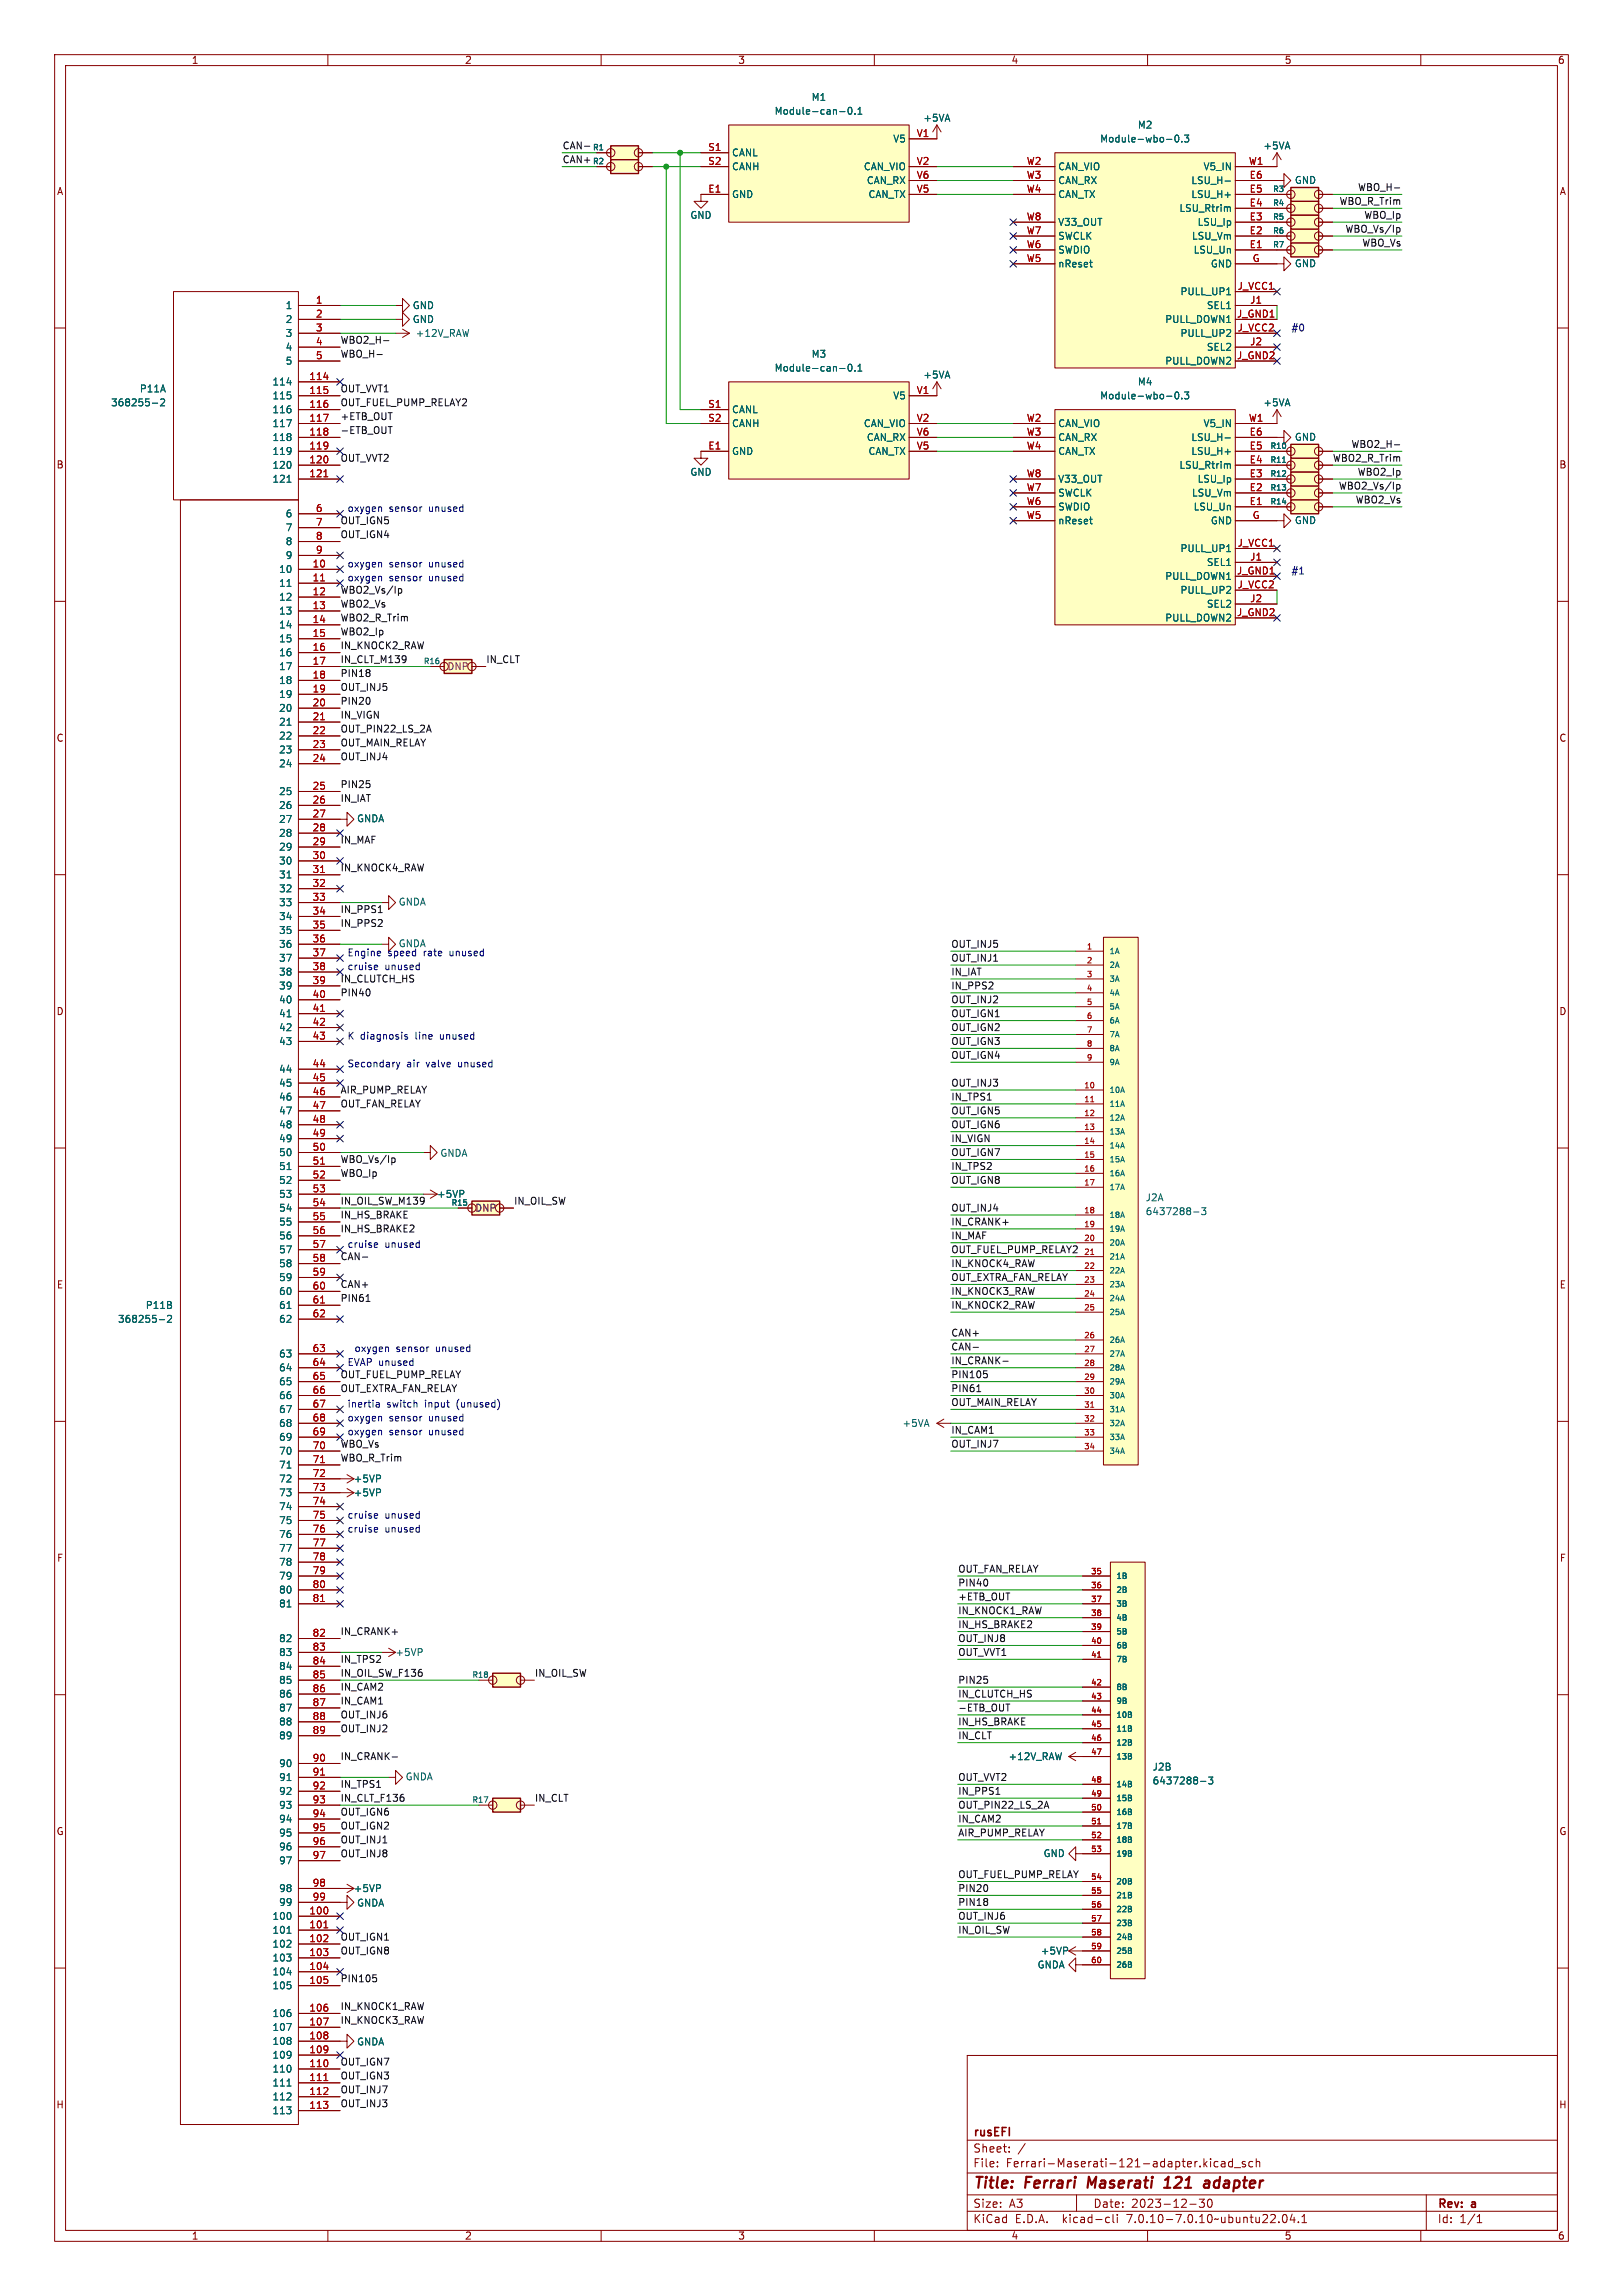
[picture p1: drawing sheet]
<svg xmlns="http://www.w3.org/2000/svg" width="297mm" height="420mm" viewBox="0 0 297 420" stroke-linecap="round" stroke-linejoin="round" font-family="sans-serif">
<defs><g id="words">
<g font-size="2.8" fill="#840000">
<text x="178" y="400.9">Title:</text>
<text x="187.7" y="400.9">Ferrari</text>
<text x="199.9" y="400.9">Maserati</text>
<text x="214.8" y="400.9">121</text>
<text x="222.8" y="400.9">adapter</text>
</g>
<g font-size="2.1" fill="#840000">
<text x="178" y="394">Sheet:</text>
<text x="178" y="391.2">rusEFI</text>
<text x="178" y="396.7">File:</text>
<text x="184.1" y="396.7">Ferrari-Maserati-121-adapter.kicad_sch</text>
<text x="178" y="406.9">KiCad</text>
<text x="178" y="404.1">Size:</text>
<text x="184.7" y="404.1">A3</text>
<text x="185.7" y="406.9">E.D.A.</text>
<text x="194.6" y="406.9">kicad-cli</text>
<text x="200" y="404.1">Date:</text>
<text x="206.5" y="406.9">7.0.10-7.0.10~ubuntu22.04.1</text>
<text x="207" y="404.1">2023-12-30</text>
<text x="263" y="404.3">Rev:</text>
<text x="263" y="406.9">Id:</text>
<text x="267.1" y="406.9">1/1</text>
<text x="269.4" y="404.3">a</text>
</g>
<g font-size="1.8" fill="#840000">
<text x="35" y="11.9">1</text>
<text x="85" y="11.9">2</text>
<text x="135" y="11.9">3</text>
<text x="185" y="11.9">4</text>
<text x="235" y="11.9">5</text>
<text x="285" y="11.9">6</text>
<text x="10.3" y="35.9">A</text>
<text x="285.3" y="35.9">A</text>
<text x="10.3" y="85.9">B</text>
<text x="285.3" y="85.9">B</text>
<text x="10.3" y="135.9">C</text>
<text x="285.3" y="135.9">C</text>
<text x="10.3" y="185.9">D</text>
<text x="285.3" y="185.9">D</text>
<text x="10.3" y="235.9">E</text>
<text x="285.3" y="235.9">E</text>
<text x="10.3" y="285.9">F</text>
<text x="285.3" y="285.9">F</text>
<text x="10.3" y="335.9">G</text>
<text x="285.3" y="335.9">G</text>
<text x="10.2" y="385.9">H</text>
<text x="285.2" y="385.9">H</text>
<text x="35" y="409.9">1</text>
<text x="85" y="409.9">2</text>
<text x="135" y="409.9">3</text>
<text x="185" y="409.9">4</text>
<text x="235" y="409.9">5</text>
<text x="285" y="409.9">6</text>
</g>
<g font-size="1.8" fill="#006464">
<text x="141.7" y="21.2">Module-can-0.1</text>
<text x="148.4" y="18.6">M1</text>
<text x="168.9" y="22.5">+5VA</text>
<text x="208.1" y="23.7">M2</text>
<text x="133.9" y="28.8">CANL</text>
<text x="163.4" y="26.3">V5</text>
<text x="201.2" y="26.3">Module-wbo-0.3</text>
<text x="231.1" y="27.5">+5VA</text>
<text x="133.9" y="31.3">CANH</text>
<text x="158" y="31.3">CAN_VIO</text>
<text x="158.5" y="33.9">CAN_RX</text>
<text x="193.5" y="31.3">CAN_VIO</text>
<text x="193.5" y="33.9">CAN_RX</text>
<text x="217.9" y="33.9">LSU_H-</text>
<text x="220.1" y="31.3">V5_IN</text>
<text x="236.9" y="33.8">GND</text>
<text x="126.2" y="40.2">GND</text>
<text x="133.9" y="36.4">GND</text>
<text x="158.8" y="36.4">CAN_TX</text>
<text x="193.5" y="36.4">CAN_TX</text>
<text x="193.5" y="41.5">V33_OUT</text>
<text x="215.7" y="39">LSU_Rtrim</text>
<text x="217.9" y="36.4">LSU_H+</text>
<text x="219.1" y="41.5">LSU_Ip</text>
<text x="193.5" y="46.6">SWDIO</text>
<text x="193.5" y="44">SWCLK</text>
<text x="218" y="44">LSU_Vm</text>
<text x="218.3" y="46.6">LSU_Un</text>
<text x="193.5" y="49.1">nReset</text>
<text x="221.5" y="49.1">GND</text>
<text x="236.9" y="49.1">GND</text>
<text x="52.2" y="56.7">1</text>
<text x="52.2" y="59.3">2</text>
<text x="75.4" y="56.7">GND</text>
<text x="75.4" y="59.3">GND</text>
<text x="213.1" y="59.3">PULL_DOWN1</text>
<text x="215.9" y="54.2">PULL_UP1</text>
<text x="220.8" y="56.7">SEL1</text>
<text x="52.2" y="61.8">3</text>
<text x="52.2" y="64.4">4</text>
<text x="76" y="61.8">+12V_RAW</text>
<text x="148.4" y="65.6">M3</text>
<text x="215.9" y="61.8">PULL_UP2</text>
<text x="220.8" y="64.4">SEL2</text>
<text x="25.5" y="72">P11A</text>
<text x="49.8" y="70.7">114</text>
<text x="52.2" y="66.9">5</text>
<text x="141.7" y="68.2">Module-can-0.1</text>
<text x="168.9" y="69.4">+5VA</text>
<text x="208.1" y="70.7">M4</text>
<text x="213.1" y="66.9">PULL_DOWN2</text>
<text x="20.2" y="74.5">368255-2</text>
<text x="49.8" y="73.3">115</text>
<text x="49.8" y="75.8">116</text>
<text x="133.9" y="75.8">CANL</text>
<text x="163.4" y="73.3">V5</text>
<text x="201.2" y="73.3">Module-wbo-0.3</text>
<text x="231.1" y="74.5">+5VA</text>
<text x="49.8" y="78.3">117</text>
<text x="49.8" y="80.9">118</text>
<text x="49.8" y="83.4">119</text>
<text x="133.9" y="83.4">GND</text>
<text x="133.9" y="78.3">CANH</text>
<text x="158" y="78.3">CAN_VIO</text>
<text x="158.5" y="80.9">CAN_RX</text>
<text x="158.8" y="83.4">CAN_TX</text>
<text x="193.5" y="78.3">CAN_VIO</text>
<text x="193.5" y="80.9">CAN_RX</text>
<text x="193.5" y="83.4">CAN_TX</text>
<text x="217.9" y="83.4">LSU_H+</text>
<text x="217.9" y="80.9">LSU_H-</text>
<text x="220.1" y="78.3">V5_IN</text>
<text x="236.9" y="80.8">GND</text>
<text x="49.8" y="86">120</text>
<text x="49.8" y="88.5">121</text>
<text x="126.2" y="87.2">GND</text>
<text x="193.5" y="88.5">V33_OUT</text>
<text x="215.7" y="86">LSU_Rtrim</text>
<text x="219.1" y="88.5">LSU_Ip</text>
<text x="52.2" y="94.8">6</text>
<text x="193.5" y="93.6">SWDIO</text>
<text x="193.5" y="91">SWCLK</text>
<text x="218" y="91">LSU_Vm</text>
<text x="218.3" y="93.6">LSU_Un</text>
<text x="52.2" y="97.4">7</text>
<text x="52.2" y="99.9">8</text>
<text x="193.5" y="96.1">nReset</text>
<text x="215.9" y="101.2">PULL_UP1</text>
<text x="221.5" y="96.1">GND</text>
<text x="236.9" y="96.1">GND</text>
<text x="51" y="105">10</text>
<text x="51" y="107.5">11</text>
<text x="52.2" y="102.5">9</text>
<text x="213.1" y="106.3">PULL_DOWN1</text>
<text x="220.8" y="103.7">SEL1</text>
<text x="51" y="110.1">12</text>
<text x="51" y="112.6">13</text>
<text x="213.1" y="113.9">PULL_DOWN2</text>
<text x="215.9" y="108.8">PULL_UP2</text>
<text x="220.8" y="111.4">SEL2</text>
<text x="51" y="115.2">14</text>
<text x="51" y="117.7">15</text>
<text x="51" y="120.2">16</text>
<text x="51" y="122.8">17</text>
<text x="51" y="125.3">18</text>
<text x="51" y="127.9">19</text>
<text x="51" y="130.4">20</text>
<text x="51" y="132.9">21</text>
<text x="51" y="135.5">22</text>
<text x="51" y="138">23</text>
<text x="51" y="140.6">24</text>
<text x="51" y="145.6">25</text>
<text x="51" y="148.2">26</text>
<text x="51" y="150.7">27</text>
<text x="51" y="153.3">28</text>
<text x="51" y="155.8">29</text>
<text x="65.2" y="150.6">GNDA</text>
<text x="51" y="158.3">30</text>
<text x="51" y="160.9">31</text>
<text x="51" y="163.4">32</text>
<text x="51" y="166">33</text>
<text x="72.9" y="165.8">GNDA</text>
<text x="51" y="168.5">34</text>
<text x="51" y="171">35</text>
<text x="51" y="173.6">36</text>
<text x="51" y="176.1">37</text>
<text x="51" y="178.7">38</text>
<text x="51" y="181.2">39</text>
<text x="51" y="183.7">40</text>
<text x="51" y="186.3">41</text>
<text x="51" y="188.8">42</text>
<text x="51" y="191.4">43</text>
<text x="51" y="196.4">44</text>
<text x="51" y="199">45</text>
<text x="51" y="201.5">46</text>
<text x="51" y="204.1">47</text>
<text x="51" y="206.6">48</text>
<text x="51" y="209.1">49</text>
<text x="51" y="211.7">50</text>
<text x="51" y="214.2">51</text>
<text x="80.5" y="211.8">GNDA</text>
<text x="51" y="216.8">52</text>
<text x="51" y="219.3">53</text>
<text x="51" y="221.8">54</text>
<text x="79.9" y="219.3">+5VP</text>
<text x="209.6" y="219.9">J2A</text>
<text x="51" y="224.4">55</text>
<text x="51" y="226.9">56</text>
<text x="209.6" y="222.5">6437288-3</text>
<text x="51" y="229.5">57</text>
<text x="51" y="232">58</text>
<text x="26.6" y="239.6">P11B</text>
<text x="51" y="234.5">59</text>
<text x="51" y="237.1">60</text>
<text x="51" y="239.6">61</text>
<text x="21.5" y="242.2">368255-2</text>
<text x="51" y="242.2">62</text>
<text x="51" y="248.5">63</text>
<text x="51" y="251.1">64</text>
<text x="51" y="253.6">65</text>
<text x="51" y="256.1">66</text>
<text x="51" y="258.7">67</text>
<text x="51" y="261.2">68</text>
<text x="51" y="263.8">69</text>
<text x="165.1" y="261.2">+5VA</text>
<text x="51" y="266.3">70</text>
<text x="51" y="268.8">71</text>
<text x="51" y="271.4">72</text>
<text x="51" y="273.9">73</text>
<text x="64.6" y="271.4">+5VP</text>
<text x="64.6" y="273.9">+5VP</text>
<text x="51" y="276.5">74</text>
<text x="51" y="279">75</text>
<text x="51" y="281.5">76</text>
<text x="51" y="284.1">77</text>
<text x="51" y="286.6">78</text>
<text x="51" y="289.2">79</text>
<text x="51" y="291.7">80</text>
<text x="51" y="294.2">81</text>
<text x="51" y="300.6">82</text>
<text x="51" y="303.1">83</text>
<text x="51" y="305.7">84</text>
<text x="72.3" y="303.1">+5VP</text>
<text x="51" y="308.2">85</text>
<text x="51" y="310.7">86</text>
<text x="51" y="313.3">87</text>
<text x="51" y="315.8">88</text>
<text x="51" y="318.4">89</text>
<text x="51" y="323.4">90</text>
<text x="184.5" y="322.2">+12V_RAW</text>
<text x="51" y="326">91</text>
<text x="51" y="328.5">92</text>
<text x="74.1" y="325.9">GNDA</text>
<text x="210.8" y="324.1">J2B</text>
<text x="210.8" y="326.6">6437288-3</text>
<text x="51" y="331.1">93</text>
<text x="51" y="333.6">94</text>
<text x="51" y="336.1">95</text>
<text x="51" y="338.7">96</text>
<text x="51" y="341.2">97</text>
<text x="190.9" y="339.9">GND</text>
<text x="51" y="346.3">98</text>
<text x="64.6" y="346.3">+5VP</text>
<text x="49.8" y="351.4">100</text>
<text x="49.8" y="353.9">101</text>
<text x="51" y="348.8">99</text>
<text x="65.2" y="349">GNDA</text>
<text x="49.8" y="356.5">102</text>
<text x="49.8" y="359">103</text>
<text x="190.4" y="357.7">+5VP</text>
<text x="49.8" y="361.5">104</text>
<text x="49.8" y="364.1">105</text>
<text x="189.8" y="360.3">GNDA</text>
<text x="49.8" y="369.2">106</text>
<text x="49.8" y="371.7">107</text>
<text x="49.8" y="374.2">108</text>
<text x="49.8" y="376.8">109</text>
<text x="65.2" y="374.4">GNDA</text>
<text x="49.8" y="379.3">110</text>
<text x="49.8" y="381.9">111</text>
<text x="49.8" y="384.4">112</text>
<text x="49.8" y="386.9">113</text>
</g>
<g font-size="1.8" fill="#0f0f0f">
<text x="102.9" y="27.4">CAN-</text>
<text x="102.9" y="29.9">CAN+</text>
<text x="248.4" y="35">WBO_H-</text>
<text x="245" y="37.6">WBO_R_Trim</text>
<text x="249.6" y="40.1">WBO_Ip</text>
<text x="246.1" y="42.6">WBO_Vs/Ip</text>
<text x="249.2" y="45.2">WBO_Vs</text>
<text x="62.2" y="63">WBO2_H-</text>
<text x="62.2" y="65.5">WBO_H-</text>
<text x="62.2" y="71.8">OUT_VVT1</text>
<text x="62.2" y="74.4">OUT_FUEL_PUMP_RELAY2</text>
<text x="62.2" y="76.9">+ETB_OUT</text>
<text x="62.2" y="79.5">-ETB_OUT</text>
<text x="247.2" y="82">WBO2_H-</text>
<text x="62.2" y="84.5">OUT_VVT2</text>
<text x="243.8" y="84.5">WBO2_R_Trim</text>
<text x="244.9" y="89.6">WBO2_Vs/Ip</text>
<text x="248.4" y="87.1">WBO2_Ip</text>
<text x="62.2" y="96">OUT_IGN5</text>
<text x="248" y="92.2">WBO2_Vs</text>
<text x="62.2" y="98.5">OUT_IGN4</text>
<text x="62.2" y="111.2">WBO2_Vs</text>
<text x="62.2" y="113.8">WBO2_R_Trim</text>
<text x="62.2" y="108.7">WBO2_Vs/Ip</text>
<text x="62.2" y="116.3">WBO2_Ip</text>
<text x="62.2" y="118.8">IN_KNOCK2_RAW</text>
<text x="62.2" y="123.9">PIN18</text>
<text x="62.2" y="121.4">IN_CLT_M139</text>
<text x="88.9" y="121.4">IN_CLT</text>
<text x="62.2" y="126.5">OUT_INJ5</text>
<text x="62.2" y="129">PIN20</text>
<text x="62.2" y="131.5">IN_VIGN</text>
<text x="62.2" y="136.6">OUT_MAIN_RELAY</text>
<text x="62.2" y="134.1">OUT_PIN22_LS_2A</text>
<text x="62.2" y="139.2">OUT_INJ4</text>
<text x="62.2" y="146.8">IN_IAT</text>
<text x="62.2" y="144.2">PIN25</text>
<text x="62.2" y="154.4">IN_MAF</text>
<text x="62.2" y="159.5">IN_KNOCK4_RAW</text>
<text x="62.2" y="167.1">IN_PPS1</text>
<text x="62.2" y="169.6">IN_PPS2</text>
<text x="174" y="173.5">OUT_INJ5</text>
<text x="62.2" y="179.8">IN_CLUTCH_HS</text>
<text x="174" y="178.5">IN_IAT</text>
<text x="174" y="176">OUT_INJ1</text>
<text x="62.2" y="182.3">PIN40</text>
<text x="174" y="181.1">IN_PPS2</text>
<text x="174" y="183.6">OUT_INJ2</text>
<text x="174" y="186.2">OUT_IGN1</text>
<text x="174" y="191.2">OUT_IGN3</text>
<text x="174" y="188.7">OUT_IGN2</text>
<text x="174" y="193.8">OUT_IGN4</text>
<text x="62.2" y="202.7">OUT_FAN_RELAY</text>
<text x="62.2" y="200.1">AIR_PUMP_RELAY</text>
<text x="174" y="203.9">OUT_IGN5</text>
<text x="174" y="201.4">IN_TPS1</text>
<text x="174" y="198.9">OUT_INJ3</text>
<text x="174" y="206.5">OUT_IGN6</text>
<text x="174" y="209">IN_VIGN</text>
<text x="62.2" y="215.4">WBO_Ip</text>
<text x="62.2" y="212.8">WBO_Vs/Ip</text>
<text x="174" y="211.6">OUT_IGN7</text>
<text x="174" y="214.1">IN_TPS2</text>
<text x="62.2" y="220.4">IN_OIL_SW_M139</text>
<text x="94" y="220.4">IN_OIL_SW</text>
<text x="174" y="216.6">OUT_IGN8</text>
<text x="174" y="221.7">OUT_INJ4</text>
<text x="62.2" y="223">IN_HS_BRAKE</text>
<text x="62.2" y="225.5">IN_HS_BRAKE2</text>
<text x="174" y="224.3">IN_CRANK+</text>
<text x="174" y="226.8">IN_MAF</text>
<text x="62.2" y="230.6">CAN-</text>
<text x="174" y="229.3">OUT_FUEL_PUMP_RELAY2</text>
<text x="174" y="231.9">IN_KNOCK4_RAW</text>
<text x="62.2" y="235.7">CAN+</text>
<text x="62.2" y="238.2">PIN61</text>
<text x="174" y="237">IN_KNOCK3_RAW</text>
<text x="174" y="239.5">IN_KNOCK2_RAW</text>
<text x="174" y="234.4">OUT_EXTRA_FAN_RELAY</text>
<text x="174" y="244.6">CAN+</text>
<text x="174" y="249.7">IN_CRANK-</text>
<text x="174" y="247.1">CAN-</text>
<text x="62.2" y="254.7">OUT_EXTRA_FAN_RELAY</text>
<text x="62.2" y="252.2">OUT_FUEL_PUMP_RELAY</text>
<text x="174" y="252.2">PIN105</text>
<text x="174" y="257.3">OUT_MAIN_RELAY</text>
<text x="174" y="254.7">PIN61</text>
<text x="174" y="262.4">IN_CAM1</text>
<text x="62.2" y="267.4">WBO_R_Trim</text>
<text x="62.2" y="264.9">WBO_Vs</text>
<text x="174" y="264.9">OUT_INJ7</text>
<text x="175.3" y="287.8">OUT_FAN_RELAY</text>
<text x="175.3" y="292.8">+ETB_OUT</text>
<text x="175.3" y="290.3">PIN40</text>
<text x="62.2" y="299.2">IN_CRANK+</text>
<text x="175.3" y="297.9">IN_HS_BRAKE2</text>
<text x="175.3" y="295.4">IN_KNOCK1_RAW</text>
<text x="62.2" y="304.3">IN_TPS2</text>
<text x="175.3" y="303">OUT_VVT1</text>
<text x="175.3" y="300.5">OUT_INJ8</text>
<text x="62.2" y="306.8">IN_OIL_SW_F136</text>
<text x="62.2" y="311.9">IN_CAM1</text>
<text x="62.2" y="309.3">IN_CAM2</text>
<text x="97.8" y="306.8">IN_OIL_SW</text>
<text x="175.3" y="308.1">PIN25</text>
<text x="175.3" y="310.6">IN_CLUTCH_HS</text>
<text x="62.2" y="317">OUT_INJ2</text>
<text x="62.2" y="314.4">OUT_INJ6</text>
<text x="175.3" y="313.2">-ETB_OUT</text>
<text x="175.3" y="315.7">IN_HS_BRAKE</text>
<text x="62.2" y="322">IN_CRANK-</text>
<text x="175.3" y="318.2">IN_CLT</text>
<text x="62.2" y="329.7">IN_CLT_F136</text>
<text x="62.2" y="327.1">IN_TPS1</text>
<text x="97.8" y="329.7">IN_CLT</text>
<text x="175.3" y="328.4">IN_PPS1</text>
<text x="175.3" y="325.9">OUT_VVT2</text>
<text x="62.2" y="332.2">OUT_IGN6</text>
<text x="62.2" y="334.7">OUT_IGN2</text>
<text x="175.3" y="333.5">IN_CAM2</text>
<text x="175.3" y="330.9">OUT_PIN22_LS_2A</text>
<text x="62.2" y="337.3">OUT_INJ1</text>
<text x="62.2" y="339.8">OUT_INJ8</text>
<text x="175.3" y="336">AIR_PUMP_RELAY</text>
<text x="175.3" y="346.2">PIN20</text>
<text x="175.3" y="343.6">OUT_FUEL_PUMP_RELAY</text>
<text x="175.3" y="353.8">IN_OIL_SW</text>
<text x="175.3" y="351.3">OUT_INJ6</text>
<text x="175.3" y="348.7">PIN18</text>
<text x="62.2" y="355.1">OUT_IGN1</text>
<text x="62.2" y="357.6">OUT_IGN8</text>
<text x="62.2" y="362.7">PIN105</text>
<text x="62.2" y="370.3">IN_KNOCK3_RAW</text>
<text x="62.2" y="367.8">IN_KNOCK1_RAW</text>
<text x="62.2" y="377.9">OUT_IGN7</text>
<text x="62.2" y="380.5">OUT_IGN3</text>
<text x="62.2" y="383">OUT_INJ7</text>
<text x="62.2" y="385.5">OUT_INJ3</text>
</g>
<g font-size="1.8" fill="#a90000">
<text x="129.5" y="27.7">S1</text>
<text x="167.7" y="25.1">V1</text>
<text x="129.5" y="30.2">S2</text>
<text x="129.5" y="35.3">E1</text>
<text x="167.7" y="30.2">V2</text>
<text x="167.7" y="35.3">V5</text>
<text x="167.7" y="32.8">V6</text>
<text x="187.8" y="30.2">W2</text>
<text x="187.8" y="32.8">W3</text>
<text x="187.8" y="35.3">W4</text>
<text x="228.4" y="30.2">W1</text>
<text x="228.6" y="35.3">E5</text>
<text x="228.6" y="32.8">E6</text>
<text x="187.8" y="40.4">W8</text>
<text x="228.6" y="40.4">E3</text>
<text x="228.6" y="37.8">E4</text>
<text x="187.8" y="45.5">W6</text>
<text x="187.8" y="42.9">W7</text>
<text x="228.6" y="45.5">E1</text>
<text x="228.6" y="42.9">E2</text>
<text x="187.8" y="48">W5</text>
<text x="226.4" y="53.1">J_VCC1</text>
<text x="229.1" y="48">G</text>
<text x="57.7" y="55.6">1</text>
<text x="57.7" y="58.2">2</text>
<text x="226.3" y="58.2">J_GND1</text>
<text x="228.7" y="55.6">J1</text>
<text x="57.7" y="60.7">3</text>
<text x="57.7" y="63.2">4</text>
<text x="57.7" y="65.8">5</text>
<text x="226.3" y="65.8">J_GND2</text>
<text x="226.4" y="60.7">J_VCC2</text>
<text x="228.7" y="63.2">J2</text>
<text x="56.5" y="69.6">114</text>
<text x="56.5" y="72.1">115</text>
<text x="56.5" y="74.7">116</text>
<text x="56.5" y="77.2">117</text>
<text x="129.5" y="74.7">S1</text>
<text x="129.5" y="77.2">S2</text>
<text x="167.7" y="72.1">V1</text>
<text x="167.7" y="77.2">V2</text>
<text x="187.8" y="77.2">W2</text>
<text x="228.4" y="77.2">W1</text>
<text x="56.5" y="79.8">118</text>
<text x="56.5" y="82.3">119</text>
<text x="129.5" y="82.3">E1</text>
<text x="167.7" y="82.3">V5</text>
<text x="167.7" y="79.8">V6</text>
<text x="187.8" y="79.8">W3</text>
<text x="187.8" y="82.3">W4</text>
<text x="228.6" y="82.3">E5</text>
<text x="228.6" y="79.8">E6</text>
<text x="56.5" y="84.8">120</text>
<text x="56.5" y="87.4">121</text>
<text x="187.8" y="89.9">W7</text>
<text x="187.8" y="87.4">W8</text>
<text x="228.6" y="89.9">E2</text>
<text x="228.6" y="87.4">E3</text>
<text x="228.6" y="84.8">E4</text>
<text x="57.7" y="93.7">6</text>
<text x="187.8" y="95">W5</text>
<text x="187.8" y="92.5">W6</text>
<text x="228.6" y="92.5">E1</text>
<text x="229.1" y="95">G</text>
<text x="57.7" y="96.3">7</text>
<text x="57.7" y="98.8">8</text>
<text x="57.7" y="101.3">9</text>
<text x="226.4" y="100.1">J_VCC1</text>
<text x="57.1" y="103.9">10</text>
<text x="57.1" y="106.4">11</text>
<text x="226.3" y="105.2">J_GND1</text>
<text x="226.4" y="107.7">J_VCC2</text>
<text x="228.7" y="102.6">J1</text>
<text x="57.1" y="109">12</text>
<text x="57.1" y="111.5">13</text>
<text x="226.3" y="112.8">J_GND2</text>
<text x="228.7" y="110.2">J2</text>
<text x="57.1" y="114">14</text>
<text x="57.1" y="116.6">15</text>
<text x="57.1" y="119.1">16</text>
<text x="57.1" y="121.7">17</text>
<text x="57.1" y="124.2">18</text>
<text x="57.1" y="126.7">19</text>
<text x="57.1" y="129.3">20</text>
<text x="57.1" y="131.8">21</text>
<text x="57.1" y="134.4">22</text>
<text x="57.1" y="136.9">23</text>
<text x="57.1" y="139.4">24</text>
<text x="57.1" y="144.5">25</text>
<text x="57.1" y="147.1">26</text>
<text x="57.1" y="149.6">27</text>
<text x="57.1" y="152.1">28</text>
<text x="57.1" y="154.7">29</text>
<text x="57.1" y="157.2">30</text>
<text x="57.1" y="159.8">31</text>
<text x="57.1" y="162.3">32</text>
<text x="57.1" y="164.8">33</text>
<text x="57.1" y="167.4">34</text>
<text x="57.1" y="169.9">35</text>
<text x="57.1" y="172.5">36</text>
<text x="57.1" y="175">37</text>
<text x="57.1" y="177.5">38</text>
<text x="57.1" y="180.1">39</text>
<text x="57.1" y="182.6">40</text>
<text x="57.1" y="185.2">41</text>
<text x="57.1" y="187.7">42</text>
<text x="57.1" y="190.2">43</text>
<text x="57.1" y="195.3">44</text>
<text x="57.1" y="197.9">45</text>
<text x="57.1" y="200.4">46</text>
<text x="57.1" y="202.9">47</text>
<text x="57.1" y="205.5">48</text>
<text x="57.1" y="208">49</text>
<text x="57.1" y="210.6">50</text>
<text x="57.1" y="213.1">51</text>
<text x="57.1" y="215.6">52</text>
<text x="57.1" y="218.2">53</text>
<text x="57.1" y="220.7">54</text>
<text x="57.1" y="223.3">55</text>
<text x="57.1" y="225.8">56</text>
<text x="57.1" y="228.3">57</text>
<text x="57.1" y="230.9">58</text>
<text x="57.1" y="233.4">59</text>
<text x="57.1" y="236">60</text>
<text x="57.1" y="238.5">61</text>
<text x="57.1" y="241">62</text>
<text x="57.1" y="247.4">63</text>
<text x="57.1" y="249.9">64</text>
<text x="57.1" y="252.5">65</text>
<text x="57.1" y="255">66</text>
<text x="57.1" y="257.6">67</text>
<text x="57.1" y="260.1">68</text>
<text x="57.1" y="262.6">69</text>
<text x="57.1" y="265.2">70</text>
<text x="57.1" y="267.7">71</text>
<text x="57.1" y="270.3">72</text>
<text x="57.1" y="272.8">73</text>
<text x="57.1" y="275.3">74</text>
<text x="57.1" y="277.9">75</text>
<text x="57.1" y="280.4">76</text>
<text x="57.1" y="283">77</text>
<text x="57.1" y="285.5">78</text>
<text x="57.1" y="288">79</text>
<text x="57.1" y="290.6">80</text>
<text x="57.1" y="293.1">81</text>
<text x="57.1" y="299.5">82</text>
<text x="57.1" y="302">83</text>
<text x="57.1" y="304.5">84</text>
<text x="57.1" y="307.1">85</text>
<text x="57.1" y="309.6">86</text>
<text x="57.1" y="312.2">87</text>
<text x="57.1" y="314.7">88</text>
<text x="57.1" y="317.2">89</text>
<text x="57.1" y="322.3">90</text>
<text x="57.1" y="324.9">91</text>
<text x="57.1" y="327.4">92</text>
<text x="57.1" y="329.9">93</text>
<text x="57.1" y="332.5">94</text>
<text x="57.1" y="335">95</text>
<text x="57.1" y="337.6">96</text>
<text x="57.1" y="340.1">97</text>
<text x="57.1" y="345.2">98</text>
<text x="57.1" y="347.7">99</text>
<text x="56.5" y="350.3">100</text>
<text x="56.5" y="352.8">101</text>
<text x="56.5" y="355.3">102</text>
<text x="56.5" y="357.9">103</text>
<text x="56.5" y="360.4">104</text>
<text x="56.5" y="363">105</text>
<text x="56.5" y="368">106</text>
<text x="56.5" y="370.6">107</text>
<text x="56.5" y="373.1">108</text>
<text x="56.5" y="375.7">109</text>
<text x="56.5" y="378.2">110</text>
<text x="56.5" y="380.7">111</text>
<text x="56.5" y="383.3">112</text>
<text x="56.5" y="385.8">113</text>
</g>
<g font-size="1.8" fill="#0000c2">
<text x="236.2" y="60.7">#0</text>
<text x="63.5" y="93.7">oxygen</text>
<text x="71.2" y="93.7">sensor</text>
<text x="78.6" y="93.7">unused</text>
<text x="63.5" y="103.9">oxygen</text>
<text x="63.5" y="106.4">oxygen</text>
<text x="71.2" y="103.9">sensor</text>
<text x="71.2" y="106.4">sensor</text>
<text x="78.6" y="103.9">unused</text>
<text x="78.6" y="106.4">unused</text>
<text x="236.2" y="105.2">#1</text>
<text x="72.9" y="173.5">GNDA</text>
<text x="63.5" y="177.6">cruise</text>
<text x="63.5" y="175">Engine</text>
<text x="70.4" y="177.6">unused</text>
<text x="71" y="175">speed</text>
<text x="77.6" y="175">rate</text>
<text x="82.6" y="175">unused</text>
<text x="63.5" y="190.3">K</text>
<text x="65.9" y="190.3">diagnosis</text>
<text x="76.1" y="190.3">line</text>
<text x="80.8" y="190.3">unused</text>
<text x="63.5" y="195.3">Secondary</text>
<text x="74.4" y="195.3">air</text>
<text x="78.1" y="195.3">valve</text>
<text x="84.1" y="195.3">unused</text>
<text x="63.5" y="228.4">cruise</text>
<text x="70.4" y="228.4">unused</text>
<text x="63.5" y="249.9">EVAP unused</text>
<text x="64.8" y="247.4">oxygen</text>
<text x="72.5" y="247.4">sensor</text>
<text x="79.9" y="247.4">unused</text>
<text x="63.5" y="257.6">inertia</text>
<text x="70.8" y="257.6">switch</text>
<text x="77.9" y="257.6">input</text>
<text x="83.8" y="257.6">(unused)</text>
<text x="63.5" y="260.1">oxygen</text>
<text x="63.5" y="262.6">oxygen</text>
<text x="71.2" y="260.1">sensor</text>
<text x="71.2" y="262.6">sensor</text>
<text x="78.6" y="260.1">unused</text>
<text x="78.6" y="262.6">unused</text>
<text x="63.5" y="280.4">cruise</text>
<text x="63.5" y="277.9">cruise</text>
<text x="70.4" y="280.4">unused</text>
<text x="70.4" y="277.9">unused</text>
</g>
<g font-size="1.8" fill="#840084">
<text x="81.8" y="122.8">DNP</text>
<text x="86.9" y="221.8">DNP</text>
</g>
<g font-size="1.4" fill="#006464">
<text x="108.4" y="27.7">R1</text>
<text x="108.4" y="30.2">R2</text>
<text x="232.9" y="35.3">R3</text>
<text x="232.9" y="37.9">R4</text>
<text x="232.9" y="40.4">R5</text>
<text x="232.9" y="42.9">R6</text>
<text x="232.9" y="45.5">R7</text>
<text x="232.4" y="82.3">R10</text>
<text x="232.4" y="84.9">R11</text>
<text x="232.4" y="89.9">R13</text>
<text x="232.4" y="87.4">R12</text>
<text x="232.4" y="92.5">R14</text>
<text x="77.4" y="121.7">R16</text>
<text x="202.9" y="174.7">1A</text>
<text x="202.9" y="177.3">2A</text>
<text x="202.9" y="179.8">3A</text>
<text x="202.9" y="182.3">4A</text>
<text x="202.9" y="184.9">5A</text>
<text x="202.9" y="187.4">6A</text>
<text x="202.9" y="190">7A</text>
<text x="202.9" y="192.5">8A</text>
<text x="202.9" y="195">9A</text>
<text x="202.9" y="200.1">10A</text>
<text x="202.9" y="202.7">11A</text>
<text x="202.9" y="205.2">12A</text>
<text x="202.9" y="207.7">13A</text>
<text x="202.9" y="210.3">14A</text>
<text x="202.9" y="212.8">15A</text>
<text x="202.9" y="215.4">16A</text>
<text x="82.5" y="220.7">R15</text>
<text x="202.9" y="217.9">17A</text>
<text x="202.9" y="223">18A</text>
<text x="202.9" y="225.5">19A</text>
<text x="202.9" y="228.1">20A</text>
<text x="202.9" y="230.6">21A</text>
<text x="202.9" y="233.1">22A</text>
<text x="202.9" y="235.7">23A</text>
<text x="202.9" y="238.2">24A</text>
<text x="202.9" y="240.8">25A</text>
<text x="202.9" y="245.8">26A</text>
<text x="202.9" y="248.4">27A</text>
<text x="202.9" y="250.9">28A</text>
<text x="202.9" y="253.5">29A</text>
<text x="202.9" y="256">30A</text>
<text x="202.9" y="258.5">31A</text>
<text x="202.9" y="261.1">32A</text>
<text x="202.9" y="263.6">33A</text>
<text x="202.9" y="266.2">34A</text>
<text x="204.2" y="289">1B</text>
<text x="204.2" y="291.6">2B</text>
<text x="204.2" y="294.1">3B</text>
<text x="204.2" y="296.6">4B</text>
<text x="204.2" y="299.2">5B</text>
<text x="204.2" y="301.7">6B</text>
<text x="204.2" y="304.3">7B</text>
<text x="86.3" y="307.1">R18</text>
<text x="204.2" y="309.3">8B</text>
<text x="204.2" y="311.9">9B</text>
<text x="204.2" y="314.4">10B</text>
<text x="204.2" y="317">11B</text>
<text x="204.2" y="319.5">12B</text>
<text x="204.2" y="322">13B</text>
<text x="86.3" y="330">R17</text>
<text x="204.2" y="327.1">14B</text>
<text x="204.2" y="329.7">15B</text>
<text x="204.2" y="332.2">16B</text>
<text x="204.2" y="334.7">17B</text>
<text x="204.2" y="337.3">18B</text>
<text x="204.2" y="339.8">19B</text>
<text x="204.2" y="344.9">20B</text>
<text x="204.2" y="347.4">21B</text>
<text x="204.2" y="350">22B</text>
<text x="204.2" y="352.5">23B</text>
<text x="204.2" y="355.1">24B</text>
<text x="204.2" y="357.6">25B</text>
<text x="204.2" y="360.1">26B</text>
</g>
<g font-size="1.4" fill="#a90000">
<text x="198.8" y="173.7">1</text>
<text x="198.8" y="176.3">2</text>
<text x="198.8" y="178.8">3</text>
<text x="198.8" y="181.4">4</text>
<text x="198.8" y="183.9">5</text>
<text x="198.8" y="186.4">6</text>
<text x="198.8" y="189">7</text>
<text x="198.8" y="191.5">8</text>
<text x="198.8" y="194.1">9</text>
<text x="198.3" y="199.1">10</text>
<text x="198.3" y="201.7">11</text>
<text x="198.3" y="204.2">12</text>
<text x="198.3" y="206.8">13</text>
<text x="198.3" y="209.3">14</text>
<text x="198.3" y="211.8">15</text>
<text x="198.3" y="214.4">16</text>
<text x="198.3" y="216.9">17</text>
<text x="198.3" y="222">18</text>
<text x="198.3" y="224.5">19</text>
<text x="198.3" y="227.1">20</text>
<text x="198.3" y="229.6">21</text>
<text x="198.3" y="232.2">22</text>
<text x="198.3" y="234.7">23</text>
<text x="198.3" y="237.2">24</text>
<text x="198.3" y="239.8">25</text>
<text x="198.3" y="244.9">26</text>
<text x="198.3" y="247.4">27</text>
<text x="198.3" y="249.9">28</text>
<text x="198.3" y="252.5">29</text>
<text x="198.3" y="255">30</text>
<text x="198.3" y="257.6">31</text>
<text x="198.3" y="260.1">32</text>
<text x="198.3" y="262.6">33</text>
<text x="198.3" y="265.2">34</text>
<text x="199.6" y="288">35</text>
<text x="199.6" y="290.6">36</text>
<text x="199.6" y="293.1">37</text>
<text x="199.6" y="295.7">38</text>
<text x="199.6" y="298.2">39</text>
<text x="199.6" y="300.7">40</text>
<text x="199.6" y="303.3">41</text>
<text x="199.6" y="308.4">42</text>
<text x="199.6" y="310.9">43</text>
<text x="199.6" y="313.4">44</text>
<text x="199.6" y="316">45</text>
<text x="199.6" y="318.5">46</text>
<text x="199.6" y="321.1">47</text>
<text x="199.6" y="326.1">48</text>
<text x="199.6" y="328.7">49</text>
<text x="199.6" y="331.2">50</text>
<text x="199.6" y="333.8">51</text>
<text x="199.6" y="336.3">52</text>
<text x="199.6" y="338.8">53</text>
<text x="199.6" y="343.9">54</text>
<text x="199.6" y="346.5">55</text>
<text x="199.6" y="349">56</text>
<text x="199.6" y="351.5">57</text>
<text x="199.6" y="354.1">58</text>
<text x="199.6" y="356.6">59</text>
<text x="199.6" y="359.2">60</text>
</g>
</g></defs>
<g fill="none" stroke="#840000" stroke-width=".18">
<path d="M10 10h277v400h-277zM12 12h273v396h-273zM60 10v2M110 10v2M160 10v2M210 10v2M260 10v2M109.2 27.9h2.6M109.2 30.5h2.6M116.8 27.9h2.6M116.8 30.5h2.6M128.3 27.9h5"/>
<path d="M128.3 30.5h5M133.3 22.9h33.1v17.7h-33.1zM133.3 35.6h-5v1.2h1.2l-1.2 1.3-1.3-1.3h1.3M166.4 35.6h5M166.4 30.5h5M166.4 33h5M171.4 22.9l-.7 1.2M171.4 22.9v2.5h-5M171.4 22.9l.8 1.2M185.4 35.6h7.6M185.4 30.5h7.6M185.4 33h7.6"/>
<path d="M193 27.9h33.1v39.4h-33.1zM226.1 33h8.8v-1.2l1.3 1.2-1.3 1.3v-1.3M226.1 35.6h10.1M226.1 38.1h10.1M233.7 27.9v2.6h-7.6M233.7 27.9l-.8 1.3M233.7 27.9l.7 1.3M241.3 35.6h2.5M241.3 38.1h2.5M10 60h2M31.7 53.3h22.9v38.1h-22.9zM54.6 55.9h7.6"/>
<path d="M54.6 58.4h7.6M72.4 55.9h1.3v1.3l1.2-1.3-1.2-1.3v1.3M72.4 58.4h1.3v1.3l1.2-1.3-1.2-1.2v1.2M185.4 45.7h7.6M185.4 43.2h7.6M185.4 40.6h7.6M185.4 48.3h7.6M226.1 48.3h8.8v-1.3l1.3 1.3-1.3 1.2v-1.2M226.1 55.9h7.6M226.1 58.4h7.6M226.1 45.7h10.1M226.1 43.2h10.1"/>
<path d="M226.1 40.6h10.1M226.1 53.3h7.6M241.3 45.7h2.5M241.3 43.2h2.5M241.3 40.6h2.5M285 60h2M54.6 69.9h7.6M54.6 72.4h7.6M54.6 74.9h7.6M54.6 77.5h7.6M54.6 61h7.6M54.6 63.5h7.6"/>
<path d="M54.6 66h7.6M72.4 61h2.5M73.7 60.2l1.2 .8M74.9 61l-1.2 .7M128.3 74.9h5M128.3 77.5h5M133.3 69.9h33.1v17.7h-33.1zM166.4 77.5h5M171.4 69.9v2.5h-5M171.4 69.9l-.7 1.2M171.4 69.9l.8 1.2M185.4 77.5h7.6"/>
<path d="M193 74.9h33.1v39.4h-33.1zM226.1 61h7.6M226.1 63.5h7.6M226.1 66h7.6M233.7 74.9v2.6h-7.6M233.7 74.9l-.8 1.3M233.7 74.9l.7 1.3M33 91.4h21.6v297.2h-21.6zM54.6 85.1h7.6M54.6 80h7.6M54.6 82.6h7.6M54.6 87.6h7.6"/>
<path d="M54.6 94h7.6M54.6 96.5h7.6M54.6 99.1h7.6M133.3 82.6h-5v1.2h1.2l-1.2 1.3-1.3-1.3h1.3M166.4 80h5M166.4 82.6h5M185.4 80h7.6M185.4 82.6h7.6M185.4 87.6h7.6M185.4 92.7h7.6M185.4 90.2h7.6M185.4 95.3h7.6"/>
<path d="M226.1 80h8.8v-1.3l1.3 1.3-1.3 1.3v-1.3M226.1 95.3h8.8v-1.3l1.3 1.3-1.3 1.2v-1.2M226.1 85.1h10.1M226.1 82.6h10.1M226.1 87.6h10.1M226.1 92.7h10.1M226.1 90.2h10.1M241.3 85.1h2.5M241.3 82.6h2.5M241.3 87.6h2.5M241.3 92.7h2.5M241.3 90.2h2.5"/>
<path d="M10 110h2M54.6 104.1h7.6M54.6 106.7h7.6M54.6 109.2h7.6M54.6 111.8h7.6M54.6 114.3h7.6M54.6 116.8h7.6M54.6 119.4h7.6M54.6 101.6h7.6M226.1 102.9h7.6M226.1 110.5h7.6M226.1 105.4h7.6"/>
<path d="M226.1 113h7.6M226.1 100.3h7.6M226.1 108h7.6M285 110h2M54.6 121.9h7.6M54.6 124.5h7.6M54.6 127h7.6M54.6 129.5h7.6M54.6 132.1h7.6M54.6 134.6h7.6M54.6 137.2h7.6M54.6 139.7h7.6"/>
<path d="M78.7 121.9h2.6M86.4 121.9h2.5M10 160h2M54.6 149.9h8.9v-1.3l1.3 1.3-1.3 1.2v-1.2M54.6 144.8h7.6M54.6 147.3h7.6M54.6 152.4h7.6M54.6 154.9h7.6M54.6 157.5h7.6M285 160h2M54.6 160h7.6M54.6 162.6h7.6"/>
<path d="M54.6 165.1h7.6M54.6 167.6h7.6M54.6 170.2h7.6M54.6 172.7h7.6M54.6 175.3h7.6M54.6 177.8h7.6M69.8 165.1h1.3v-1.3l1.3 1.3-1.3 1.3v-1.3M69.8 172.7h1.3v-1.2l1.3 1.2-1.3 1.3v-1.3M196.8 174h5.1M196.8 176.5h5.1M196.8 179.1h5.1M201.9 171.5h6.4v96.5h-6.4z"/>
<path d="M54.6 180.3h7.6M54.6 182.9h7.6M54.6 185.4h7.6M54.6 188h7.6M54.6 190.5h7.6M54.6 195.6h7.6M54.6 198.1h7.6M196.8 199.4h5.1M196.8 181.6h5.1M196.8 184.2h5.1M196.8 186.7h5.1M196.8 189.2h5.1"/>
<path d="M196.8 191.8h5.1M196.8 194.3h5.1M10 210h2M54.6 218.4h7.6M54.6 200.7h7.6M54.6 203.2h7.6M54.6 205.7h7.6M54.6 208.3h7.6M54.6 210.8h7.6M54.6 213.4h7.6M54.6 215.9h7.6M77.5 210.8h1.2v1.3l1.3-1.3-1.3-1.2v1.2"/>
<path d="M77.5 218.4h2.5M78.7 217.7l1.3 .7M80 218.4l-1.3 .8M196.8 201.9h5.1M196.8 204.5h5.1M196.8 207h5.1M196.8 209.6h5.1M196.8 212.1h5.1M196.8 214.6h5.1M196.8 217.2h5.1M285 210h2M54.6 221h7.6"/>
<path d="M54.6 223.5h7.6M54.6 226.1h7.6M54.6 228.6h7.6M54.6 231.1h7.6M54.6 233.7h7.6M54.6 236.2h7.6M54.6 238.8h7.6M83.8 221h2.6M91.4 221h2.6M196.8 222.3h5.1M196.8 224.8h5.1M196.8 227.3h5.1"/>
<path d="M196.8 229.9h5.1M196.8 232.4h5.1M196.8 235h5.1M196.8 237.5h5.1M10 260h2M54.6 247.7h7.6M54.6 250.2h7.6M54.6 252.7h7.6M54.6 255.3h7.6M54.6 257.8h7.6M54.6 241.3h7.6M172.7 259.6l-1.3 .8"/>
<path d="M196.8 240h5.1M196.8 245.1h5.1M196.8 247.7h5.1M196.8 250.2h5.1M196.8 252.7h5.1M196.8 255.3h5.1M196.8 257.8h5.1M285 260h2M54.6 270.5h10.2M54.6 273.1h10.2M54.6 260.4h7.6M54.6 262.9h7.6"/>
<path d="M54.6 265.4h7.6M54.6 268h7.6M54.6 275.6h7.6M54.6 278.1h7.6M63.5 269.7l1.3 .8M63.5 272.3l1.3 .8M64.8 270.5l-1.3 .8M64.8 273.1l-1.3 .7M171.4 260.4h2.6M171.4 260.4l1.3 .7M196.8 260.4h5.1M196.8 262.9h5.1"/>
<path d="M196.8 265.4h5.1M54.6 288.3h7.6M54.6 290.8h7.6M54.6 293.4h7.6M54.6 280.7h7.6M54.6 283.2h7.6M54.6 285.8h7.6M54.6 299.7h7.6M198.1 288.3h5.1M198.1 290.8h5.1M198.1 293.4h5.1M198.1 295.9h5.1"/>
<path d="M198.1 298.5h5.1M203.2 285.8h6.3v76.2h-6.3zM10 310h2M54.6 302.3h7.6M54.6 307.3h7.6M54.6 304.8h7.6M54.6 309.9h7.6M54.6 312.4h7.6M54.6 315h7.6M54.6 317.5h7.6M69.8 302.3h2.6M71.1 301.5l1.3 .8"/>
<path d="M72.4 302.3l-1.3 .7M87.6 307.3h2.6M95.2 307.3h2.6M198.1 301h5.1M198.1 303.5h5.1M198.1 308.6h5.1M198.1 311.2h5.1M198.1 313.7h5.1M198.1 316.2h5.1M198.1 318.8h5.1M285 310h2M54.6 330.2h7.6"/>
<path d="M54.6 322.6h7.6M54.6 325.1h7.6M54.6 327.7h7.6M54.6 332.7h7.6M54.6 335.3h7.6M54.6 337.8h7.6M71.1 325.1h1.3v-1.2l1.3 1.2-1.3 1.3v-1.3M87.6 330.2h2.6M95.2 330.2h2.6M195.6 321.3h7.6M195.6 321.3l1.2 .8M196.8 339.1v1.3l-1.2-1.3 1.2-1.3v1.3h6.4"/>
<path d="M196.8 320.5l-1.2 .8M198.1 326.4h5.1M198.1 328.9h5.1M198.1 331.5h5.1M198.1 334h5.1M198.1 336.6h5.1M54.6 348h8.9v1.3l1.3-1.3-1.3-1.3v1.3M54.6 345.4h10.2M54.6 350.5h7.6M54.6 353.1h7.6M54.6 355.6h7.6M54.6 358.1h7.6"/>
<path d="M54.6 340.4h7.6M63.5 344.7l1.3 .7M64.8 345.4l-1.3 .8M195.6 356.9h7.6M195.6 356.9l1.2 .7M196.8 359.4v1.3l-1.2-1.3 1.2-1.3v1.3h6.4M196.8 356.1l-1.2 .8M198.1 344.2h5.1M198.1 346.7h5.1M198.1 349.3h5.1M198.1 351.8h5.1M198.1 354.3h5.1"/>
<path d="M10 360h2M54.6 373.4h8.9v1.3l1.3-1.3-1.3-1.3v1.3M54.6 360.7h7.6M54.6 363.2h7.6M54.6 368.3h7.6M54.6 370.8h7.6M54.6 375.9h7.6M54.6 378.5h7.6M177 376h108v32h-108zM285 360h2M54.6 381h7.6M54.6 383.5h7.6"/>
<path d="M54.6 386.1h7.6M177 397.5h108M177 391.5h108M182.5 396.2v.2M182.5 395.4v.2M184.7 393.5v.2M184.7 392.7v.2M187.6 392.1l-1.3 1.9M221.5 394.9v.1M221.5 395.4v1M222.9 395.4h-.4l-.3 .3v.4l.1 .2h.6M223.5 395.4h.6l.1 1"/>
<path d="M224.2 395.7l-.5 .1a.29 .29 0 0 0-.2 .3 .29 .29 0 0 0 .2 .3l.5-.1M225.5 395.4h-.4l-.3 .3v.4l.2 .2h.5M225.5 394.9v1.5M225.9 396.5h1.1M227.9 395.4h-.4l-.2 .2 .1 .2 .5 .1v.4h-.6M229.2 395.4h-.4l-.3 .3v.4l.2 .2h.5M229.9 395.5l.2-.1h.4v1M229.9 394.9v1.5M60 408v2M110 408v2M160 408v2M177 404.5h108"/>
<path d="M177 401.5h108M197 401.5v3M202.6 405.6h.4M203 406.5l-.4 .1M203.7 405.1v1.3l.2 .2M204.5 405.1v.1M204.5 405.6v1M210 408v2M217.7 403.2h1.2M219.5 402.3h.9l-.5 .5 .4 .2v.6l-.2 .2h-.4l-.2-.2M221.2 402.3h.1a.8 .8 0 0 1 .5 .7 .8 .8 0 0 1-.5 .8 1 1 0 0 1-.1-1.5zM234 406.4v.2"/>
<path d="M234.9 405.1h.1a.8 .8 0 0 1 .6 .7 .8 .8 0 0 1-.6 .8 1 1 0 0 1-.1-1.5zM236.5 405l-.4 1.1h.9M236.8 405.6v1M237.6 406.4v.2M238.2 406.6h.9M238.2 405.5l.5-.4v1.5M260 408v2M261 401.5v6.5M270.3 406.6h.9M270.3 405.5l.4-.4v1.5"/>
<circle cx="111.8" cy="30.5" r=".76"/>
<circle cx="111.8" cy="27.9" r=".76"/>
<circle cx="116.8" cy="27.9" r=".76"/>
<circle cx="116.8" cy="30.5" r=".76"/>
<circle cx="236.2" cy="35.6" r=".76"/>
<circle cx="236.2" cy="38.1" r=".76"/>
<circle cx="241.3" cy="35.6" r=".76"/>
<circle cx="241.3" cy="38.1" r=".76"/>
<circle cx="236.2" cy="45.7" r=".76"/>
<circle cx="236.2" cy="40.6" r=".76"/>
<circle cx="236.2" cy="43.2" r=".76"/>
<circle cx="241.3" cy="40.6" r=".76"/>
<circle cx="241.3" cy="43.2" r=".76"/>
<circle cx="241.3" cy="45.7" r=".76"/>
<circle cx="236.2" cy="87.6" r=".76"/>
<circle cx="236.2" cy="92.7" r=".76"/>
<circle cx="236.2" cy="82.5" r=".76"/>
<circle cx="236.2" cy="90.2" r=".76"/>
<circle cx="236.2" cy="85.1" r=".76"/>
<circle cx="241.3" cy="82.5" r=".76"/>
<circle cx="241.3" cy="92.7" r=".76"/>
<circle cx="241.3" cy="90.2" r=".76"/>
<circle cx="241.3" cy="87.6" r=".76"/>
<circle cx="241.3" cy="85.1" r=".76"/>
<circle cx="81.3" cy="121.9" r=".76"/>
<circle cx="86.4" cy="121.9" r=".76"/>
<circle cx="86.4" cy="221" r=".76"/>
<circle cx="91.4" cy="221" r=".76"/>
<circle cx="90.2" cy="307.3" r=".76"/>
<circle cx="95.2" cy="307.3" r=".76"/>
<circle cx="90.2" cy="330.2" r=".76"/>
<circle cx="95.2" cy="330.2" r=".76"/>
</g>
<path d="M199.3 398.2l-.3 2M213.2 398.8l.6-.6-.2 2M220.3 399.9l.2 .3 .7-.1M220.5 399l.2-.1 .6 .1-.1 1.2M221.3 399.3l-.7 .1-.3 .3M213 400.2h1.2" fill="none" stroke="#840000" stroke-width=".4"/>
<g fill="#ffffc2" stroke="#ffffc2" stroke-width=".18">
<path d="M236.2 83.8h5.1v2.6h-5.1z"/>
<path d="M193 74.9h33.1v39.4h-33.1z"/>
<path d="M236.2 88.9h5.1v2.5h-5.1z"/>
<path d="M236.2 86.4h5.1v2.5h-5.1z"/>
<path d="M236.2 81.3h5.1v2.5h-5.1z"/>
<path d="M81.3 120.7h5.1v2.5h-5.1z"/>
<path d="M236.2 91.4h5.1v2.6h-5.1z"/>
<path d="M203.2 285.8h6.3v76.2h-6.3z"/>
<path d="M90.2 306.1h5v2.5h-5z"/>
<path d="M201.9 171.5h6.4v96.5h-6.4z"/>
<path d="M90.2 328.9h5v2.6h-5z"/>
<path d="M133.3 22.9h33.1v17.7h-33.1z"/>
<path d="M193 27.9h33.1v39.4h-33.1z"/>
<path d="M236.2 41.9h5.1v2.6h-5.1z"/>
<path d="M133.3 69.9h33.1v17.7h-33.1z"/>
<path d="M236.2 44.5h5.1v2.5h-5.1z"/>
<path d="M236.2 36.8h5.1v2.6h-5.1z"/>
<path d="M236.2 34.3h5.1v2.5h-5.1z"/>
<path d="M86.4 219.7h5v2.6h-5z"/>
<path d="M111.8 26.7h5v2.5h-5z"/>
<path d="M236.2 39.4h5.1v2.5h-5.1z"/>
<path d="M111.8 29.2h5v2.6h-5z"/>
</g>
<g fill="none" stroke="#840000" stroke-width=".25">
<path d="M111.8 26.7h5v2.5h-5zM111.8 29.2h5v2.6h-5zM236.2 36.8h5.1v2.6h-5.1zM236.2 34.3h5.1v2.5h-5.1zM236.2 39.4h5.1v2.5h-5.1zM236.2 41.9h5.1v2.6h-5.1zM236.2 44.5h5.1v2.5h-5.1zM236.2 83.8h5.1v2.6h-5.1zM236.2 88.9h5.1v2.5h-5.1zM236.2 86.4h5.1v2.5h-5.1zM236.2 81.3h5.1v2.5h-5.1zM236.2 91.4h5.1v2.6h-5.1z"/>
<path d="M81.3 120.7h5.1v2.5h-5.1zM86.4 219.7h5v2.6h-5zM90.2 306.1h5v2.5h-5zM90.2 328.9h5v2.6h-5z"/>
</g>
<g fill="none" stroke="#006464" stroke-width=".18">
<path d="M155.4 19.7l.1-.1a.68 .68 0 0 1 .4 .7 .68 .68 0 0 1-.4 .6 .84 .84 0 0 1-.1-1.2zM157 20l.4-.4v1.3M153.7 20.4h.9M156.5 20.8v.1M157 20.9h.7M215.2 24.8l.1-.1a.68 .68 0 0 1 .4 .6 .68 .68 0 0 1-.4 .7 .84 .84 0 0 1-.1-1.2zM216.3 25.9v.1M216.7 24.7h.8l-.4 .5 .4 .1v.6l-.2 .1-.6-.1M224.2 33.1h.9M224.8 37.8l.3 .2v.7M199.4 48h.5M199.6 48.8h.3"/>
<path d="M224.5 53.9h.7M27.9 73.8h1M29.4 73.1l.5-.1 .2 .3-.8 .9h.8M52.5 76.8h.8l-.5 1.2M52.5 70h.8M153.7 67.4h.9M155.4 66.7l.1-.1a.68 .68 0 0 1 .4 .7 .68 .68 0 0 1-.4 .6 .84 .84 0 0 1-.1-1.2zM156.5 67.8v.1M157 67l.4-.4v1.3M157 67.9h.7M215.2 71.8l.1-.1a.68 .68 0 0 1 .4 .6 .68 .68 0 0 1-.4 .7 .84 .84 0 0 1-.1-1.2zM216.3 72.8v.2"/>
<path d="M216.7 71.7h.8l-.4 .5 .4 .1v.5l-.2 .2-.6-.2M52.5 88.2h.8M199.4 95h.5M199.6 95.8h.3M224.2 80.1h.9M224.8 84.8l.3 .2v.7M234.7 84.6h.6M52.5 107.3h.8M224.5 100.9h.7M52.5 132.7h.8M52.5 160.6h.8M52.5 186h.8"/>
<path d="M52.5 213.9h.8M84.8 217.8l.1 .2-.1 .4M52.5 239.3h.8M218.4 221.7h1M219.9 220.9h.8l-.5 .5 .4 .1v.6l-.2 .1-.5-.1M29.2 241.4h.9M30.7 240.7l.5-.1 .2 .4-.8 .9h.8M52.5 268.5h.8M69.5 269.9l.1 .2-.1 .3M69.5 272.4l.1 .2-.1 .4M52.5 293.9h.8M77.1 301.6l.2 .2-.2 .4"/>
<path d="M52.5 325.7h.8M219.7 325.9h1M221.2 325.1h.7l-.4 .4 .4 .2v.5l-.2 .1-.5-.1M52.5 356.2h.8M52.5 353.6h.8M53.2 355v.5M69.5 344.8l.1 .2-.1 .4M195.2 356.2l.2 .2-.2 .4M52.5 370.1h.8l-.5 1.3M52.5 360.8h.8M52.5 384.1h.8M52.5 381.6h.8"/>
<path d="M53.2 383v.4"/>
</g>
<g fill="none" stroke="#a90000" stroke-width=".18">
<path d="M59.2 75.8h.9l-.6 1.3M59.3 69h.8M59.3 87.2h.7M58.7 106.3h.7M58.7 131.7h.7M58.7 159.6h.7M58.7 185h.7M58.7 212.9h.7M199.6 201.5h.6M58.7 238.3h.7M199.6 229.5h.6M199.6 257.4h.6"/>
<path d="M58.7 267.6h.7M58.7 293h.7M200.9 303.1h.5M58.7 324.7h.7M200.9 333.6h.5M59.2 355.2h.8M59.3 352.6h.7M59.3 359.8h.8M59.9 354v.5M59.2 369.2h.9l-.6 1.2M59.2 383.1h.8M59.3 380.6h.7"/>
<path d="M59.9 382v.4"/>
</g>
<g fill="none" stroke="#0f0f0f" stroke-width=".18">
<path d="M107 26.8h.9M255.2 34.4h.9M255.7 41.6l.4 .1 .1 .2-.1 .5-.4 .1M69 64.9h1M70.2 62.3h1M71 78h.8M255.2 81.4h.9M255.6 88.7l.4-.1 .2 .3-.1 .5h-.5M72.9 107.7h.4l.2 .2-.1 .6h-.5M67.7 122.6v.3M67.7 123.2v.4M67.7 127.8v.8"/>
<path d="M74.2 120.1v.8M74.3 120.5l-.1 .1M78.2 133.6h.6M78.5 132.6l.4 1.3M67.7 143.4v.6M69.2 166.9h.8M67.7 181.1v.8M71.8 211.8h.3l.2 .3-.1 .4-.4 .2M77.6 219.1v.9M77.6 219.6v.1M66.3 230h1M67 238.1h.7"/>
<path d="M178.1 246.5h.9M178.7 254.6h.8M180 250.8h.6M180.1 251.2h.3l.3 .3-.1 .4-.5 .1M183.5 249h1M180.7 289.1v.8M77.2 306v.5M180.7 307.2v.6M184.1 311.7h.7M71.8 321.4h.9M73.9 328.8v.6M182.3 328.2h.7"/>
<path d="M191.2 330.4h.6M191.5 329.5l.4 1.3M180.7 345v.8M180.7 347.4v.3M180.7 347.9v.5M68.3 361.2h.6M68.4 361.7h.3l.2 .3v.4l-.5 .1"/>
</g>
<g fill="none" stroke="#0000c2" stroke-width=".18">
<path d="M69.6 92.7l.2 .2v.7M77.1 92.7h.1M69.6 102.9l.2 .2v.6M69.6 105.4l.2 .2v.7M77.1 102.9h.1M77.1 105.4h.1M237.8 105h.8M68.7 176.5l.3 .1 .1 .2-.6 .2M69 177.3l-.3 .1M69.5 174l.1 .3-.6 .1M69.6 174.8h-.1M72.6 194.3l.3 .9"/>
<path d="M72.9 195.2l-.3 .4M73.2 194.3l-.3 .9M74.5 189.3l-.3-.1-.1 .2v.2l.4 .1v.3h-.4M68.7 227.3l.3 .1 .1 .2-.6 .2M69 228.1l-.3 .1M68.9 256.6h.4l.1 .8M68.9 257.3h.5M69.4 256.9l-.5 .1M69.6 259.1l.2 .2v.6M70.9 246.4l.2 .2v.6M76.1 256.5l.2 .2v.7M77.1 259.1h.1"/>
<path d="M78.4 246.4h.1M91.3 256.3l.1 .5-.1 .7M68.7 279.4l.3 .1 .1 .2-.6 .1M68.7 276.9h.3l.1 .3-.6 .1M69 277.7h-.3M69.6 261.6l.2 .2v.7M77.1 261.6h.1M69 280.2l-.3 .1"/>
</g>
<g fill="none" stroke="#009600" stroke-width=".18">
<path d="M102.9 30.5h6.3M102.9 27.9h6.3M119.4 30.5h8.9M119.4 27.9h8.9M121.9 30.5v47h6.4M124.5 27.9v47h3.8M171.4 33h14M171.4 30.5h14M171.4 35.6h14M243.8 38.1h12.7M243.8 35.6h12.7M62.2 58.4h10.2"/>
<path d="M62.2 55.9h10.2M233.7 55.9v2.5M243.8 43.2h12.7M243.8 40.6h12.7M243.8 45.7h12.7M62.2 61h10.2M171.4 77.5h14M171.4 82.6h14M171.4 80h14M243.8 82.6h12.7M243.8 92.7h12.7M243.8 85.1h12.7"/>
<path d="M243.8 87.6h12.7M243.8 90.2h12.7M233.7 108v2.5M62.2 121.9h16.5M62.2 172.7h7.6M62.2 165.1h7.6M174 176.5h22.8M174 174h22.8M174 179.1h22.8M174 186.7h22.8M174 194.3h22.8M174 191.8h22.8"/>
<path d="M174 189.2h22.8M174 181.6h22.8M174 199.4h22.8M174 184.2h22.8M62.2 218.4h15.3M62.2 210.8h15.3M174 212.1h22.8M174 214.6h22.8M174 217.2h22.8M174 207h22.8M174 201.9h22.8M174 204.5h22.8"/>
<path d="M174 209.6h22.8M62.2 221h21.6M174 232.4h22.8M174 237.5h22.8M174 229.9h22.8M174 235h22.8M174 222.3h22.8M174 224.8h22.8M174 227.3h22.8M174 252.7h22.8M174 250.2h22.8M174 247.7h22.8"/>
<path d="M174 257.8h22.8M174 245.1h22.8M174 255.3h22.8M174 240h22.8M174 260.4h22.8M174 262.9h22.8M174 265.4h22.8M175.3 288.3h22.8M175.3 293.4h22.8M175.3 290.8h22.8M175.3 298.5h22.8M175.3 295.9h22.8"/>
<path d="M62.2 302.3h7.6M62.2 307.3h25.4M175.3 318.8h22.8M175.3 316.2h22.8M175.3 311.2h22.8M175.3 308.6h22.8M175.3 313.7h22.8M175.3 301h22.8M175.3 303.5h22.8M62.2 330.2h25.4M62.2 325.1h8.9M175.3 334h22.8"/>
<path d="M175.3 326.4h22.8M175.3 328.9h22.8M175.3 331.5h22.8M175.3 336.6h22.8M175.3 351.8h22.8M175.3 349.3h22.8M175.3 344.2h22.8M175.3 346.7h22.8M175.3 354.3h22.8"/>
</g>
<g fill="none" stroke="#000084" stroke-width=".18">
<path d="M184.8 47.7l1.2 1.2M184.8 45.1l1.2 1.2M184.8 40l1.2 1.2M184.8 42.6l1.2 1.2M186 47.7l-1.2 1.2M186 45.1l-1.2 1.2M186 40l-1.2 1.2M186 42.6l-1.2 1.2M233.1 52.7l1.2 1.2M234.3 52.7l-1.2 1.2M61.6 69.2l1.2 1.3M62.8 69.2l-1.2 1.3"/>
<path d="M233.1 62.9l1.2 1.2M233.1 60.4l1.2 1.2M233.1 65.4l1.2 1.2M234.3 62.9l-1.2 1.2M234.3 60.4l-1.2 1.2M234.3 65.4l-1.2 1.2M61.6 81.9l1.2 1.3M61.6 93.4l1.2 1.2M61.6 87l1.2 1.2M62.8 81.9l-1.2 1.3M62.8 93.4l-1.2 1.2M62.8 87l-1.2 1.2"/>
<path d="M184.8 87l1.2 1.2M184.8 89.6l1.2 1.2M184.8 94.6l1.2 1.3M184.8 92.1l1.2 1.2M186 87l-1.2 1.2M186 89.6l-1.2 1.2M186 94.6l-1.2 1.3M186 92.1l-1.2 1.2M233.1 99.7l1.2 1.2M234.3 99.7l-1.2 1.2M61.6 101l1.2 1.2M61.6 106.1l1.2 1.2"/>
<path d="M61.6 103.5l1.2 1.2M62.8 101l-1.2 1.2M62.8 106.1l-1.2 1.2M62.8 103.5l-1.2 1.2M233.1 102.3l1.2 1.2M233.1 112.4l1.2 1.2M233.1 104.8l1.2 1.2M234.3 102.3l-1.2 1.2M234.3 112.4l-1.2 1.2M234.3 104.8l-1.2 1.2M61.6 156.9l1.2 1.2M61.6 151.8l1.2 1.2"/>
<path d="M62.8 156.9l-1.2 1.2M62.8 151.8l-1.2 1.2M61.6 162l1.2 1.2M61.6 174.7l1.2 1.2M61.6 177.2l1.2 1.2M62.8 162l-1.2 1.2M62.8 174.7l-1.2 1.2M62.8 177.2l-1.2 1.2M61.6 197.5l1.2 1.2M61.6 195l1.2 1.2M61.6 189.9l1.2 1.2M61.6 184.8l1.2 1.2"/>
<path d="M61.6 187.4l1.2 1.2M62.8 197.5l-1.2 1.2M62.8 195l-1.2 1.2M62.8 189.9l-1.2 1.2M62.8 184.8l-1.2 1.2M62.8 187.4l-1.2 1.2M61.6 207.7l1.2 1.2M61.6 205.1l1.2 1.2M62.8 207.7l-1.2 1.2M62.8 205.1l-1.2 1.2M61.6 228l1.2 1.2M61.6 233.1l1.2 1.2"/>
<path d="M62.8 228l-1.2 1.2M62.8 233.1l-1.2 1.2M61.6 257.2l1.2 1.2M61.6 259.7l1.2 1.3M61.6 240.7l1.2 1.2M61.6 249.6l1.2 1.2M61.6 247l1.2 1.3M62.8 257.2l-1.2 1.2M62.8 259.7l-1.2 1.3M62.8 240.7l-1.2 1.2M62.8 249.6l-1.2 1.2M62.8 247l-1.2 1.3"/>
<path d="M61.6 262.3l1.2 1.2M61.6 277.5l1.2 1.2M61.6 275l1.2 1.2M62.8 262.3l-1.2 1.2M62.8 277.5l-1.2 1.2M62.8 275l-1.2 1.2M61.6 280.1l1.2 1.2M61.6 292.8l1.2 1.2M61.6 287.7l1.2 1.2M61.6 285.1l1.2 1.3M61.6 282.6l1.2 1.2M61.6 290.2l1.2 1.2"/>
<path d="M62.8 280.1l-1.2 1.2M62.8 292.8l-1.2 1.2M62.8 287.7l-1.2 1.2M62.8 285.1l-1.2 1.3M62.8 282.6l-1.2 1.2M62.8 290.2l-1.2 1.2M61.6 349.9l1.2 1.2M61.6 352.5l1.2 1.2M62.8 349.9l-1.2 1.2M62.8 352.5l-1.2 1.2M61.6 375.3l1.2 1.2M61.6 360.1l1.2 1.2"/>
<path d="M62.8 375.3l-1.2 1.2M62.8 360.1l-1.2 1.2"/>
</g>
<g fill="#009600" stroke="#009600" stroke-width=".18">
<circle cx="124.5" cy="27.9" r=".46"/>
<circle cx="121.9" cy="30.5" r=".46"/>
</g>
<use href="#words"/>
</svg>
